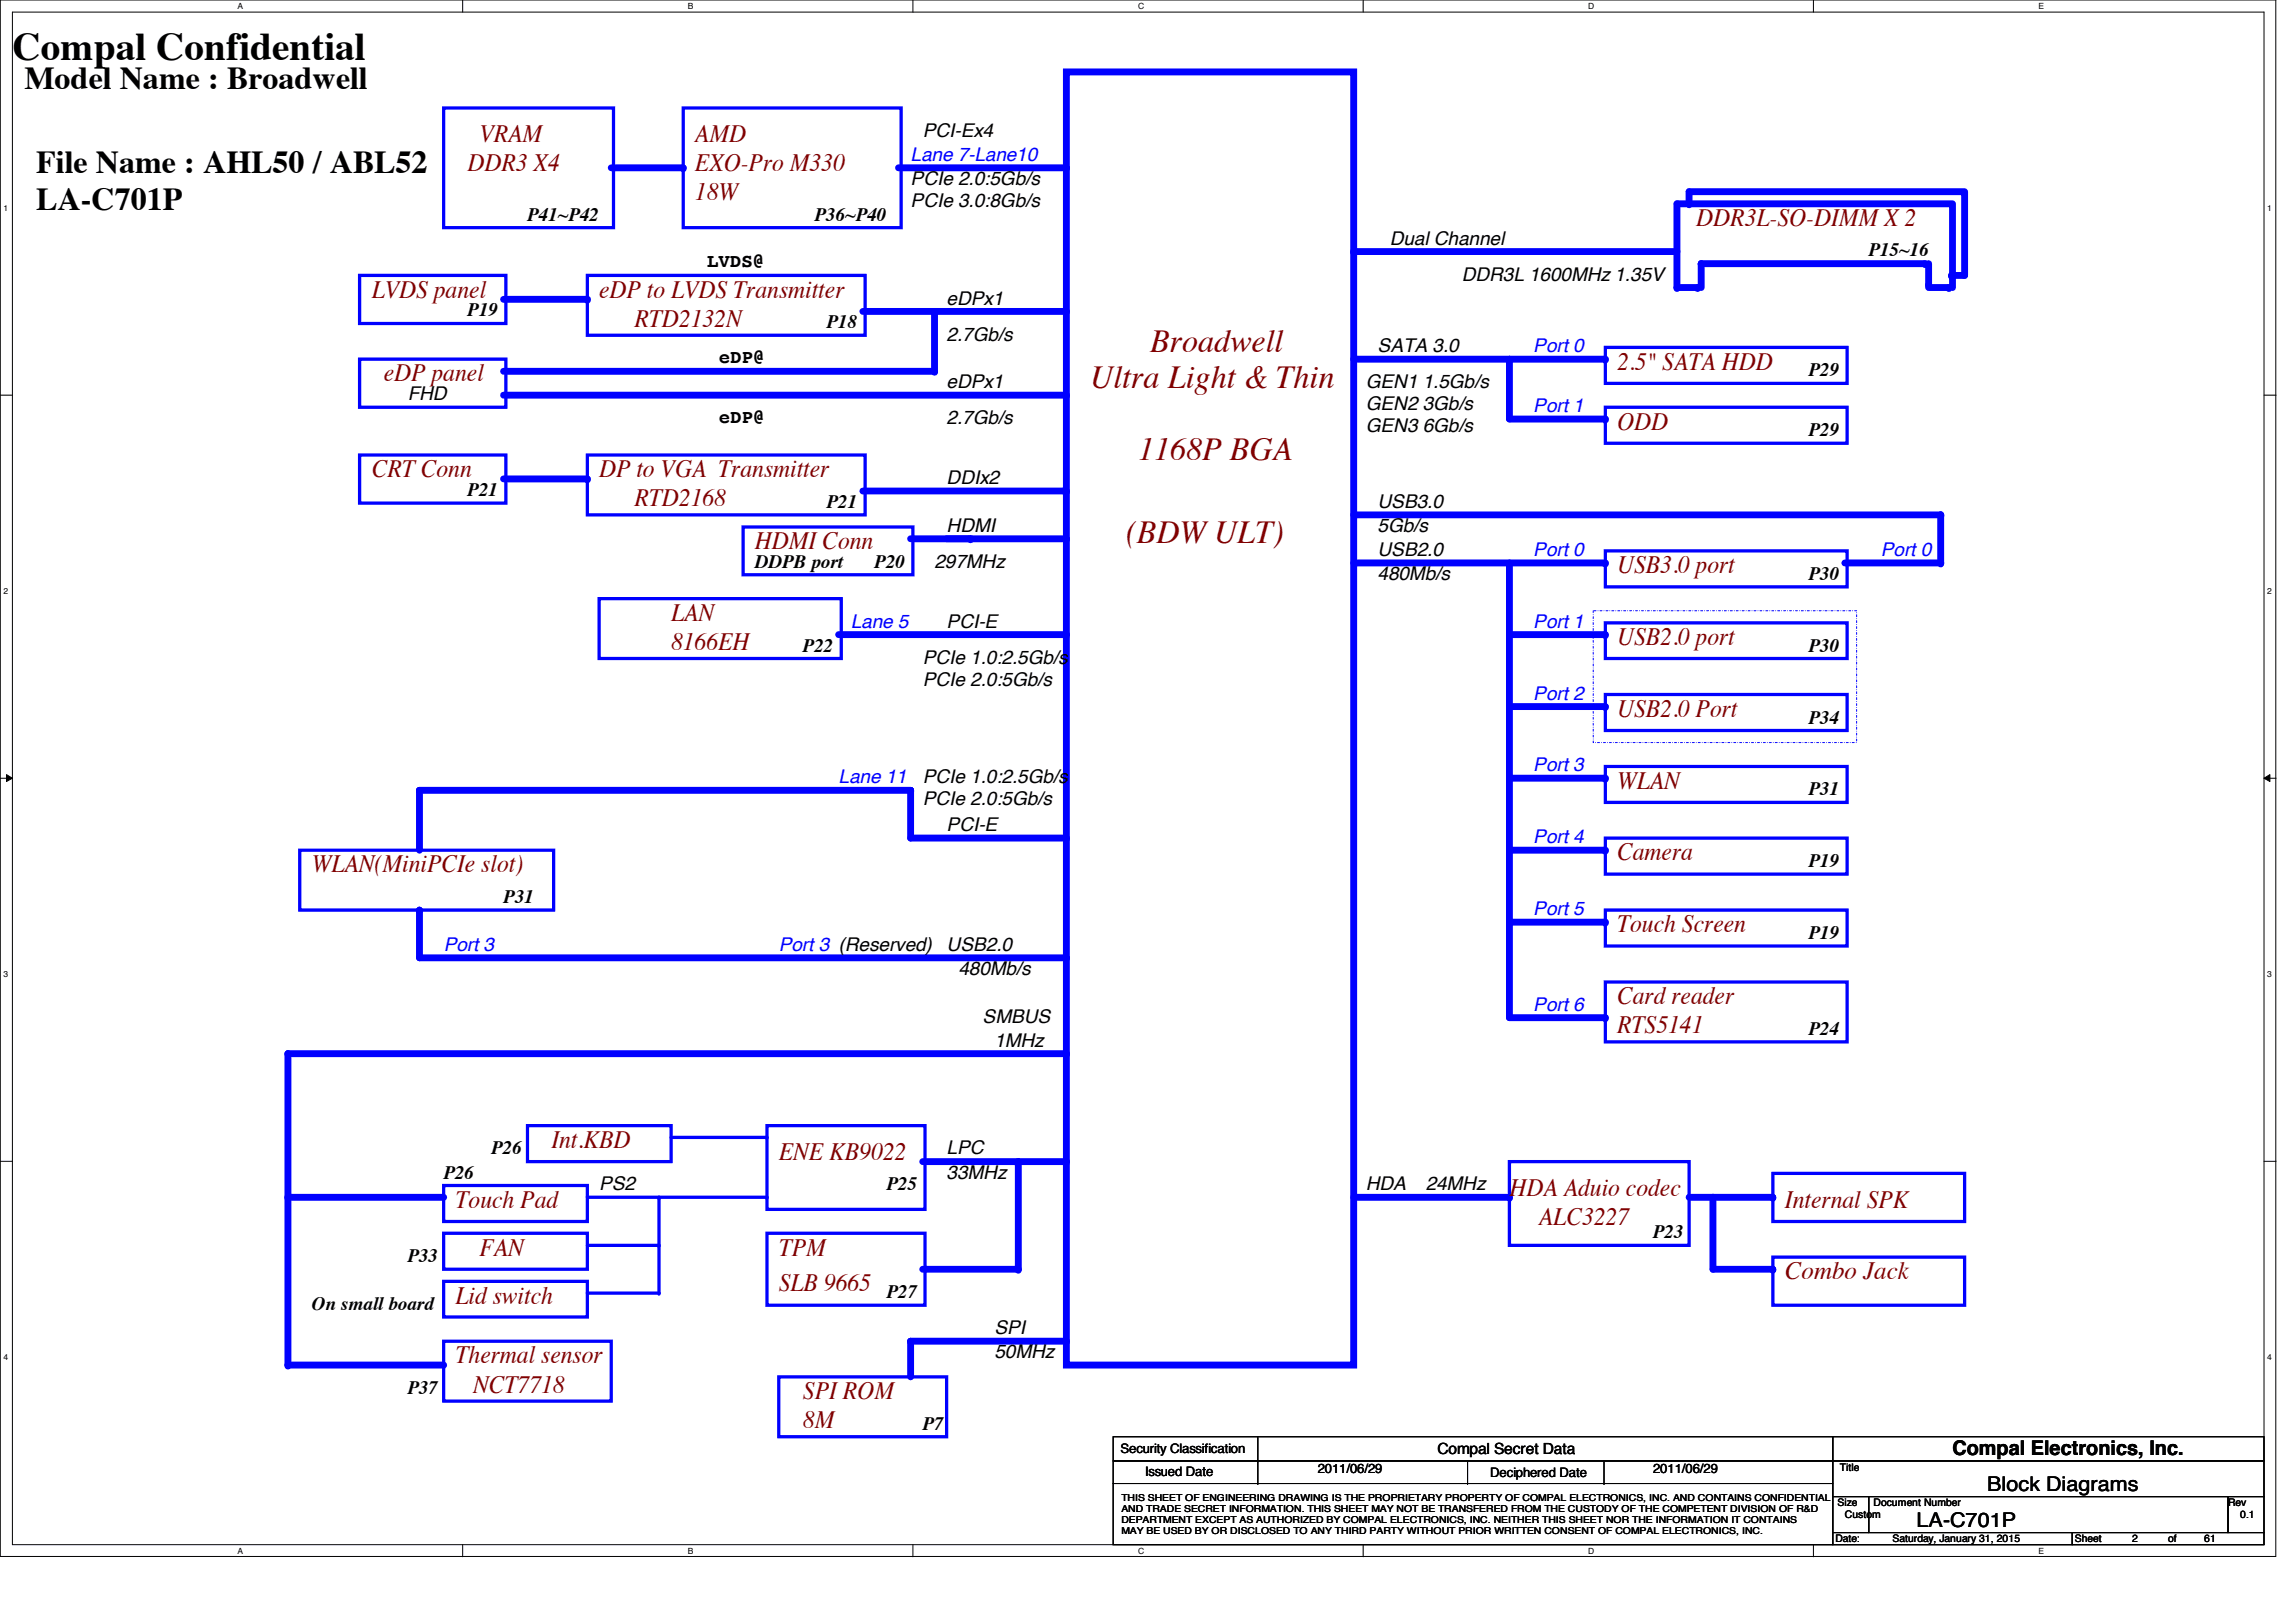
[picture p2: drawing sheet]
<svg xmlns="http://www.w3.org/2000/svg" width="297mm" height="210mm" viewBox="0 0 297 210" stroke-linecap="round" stroke-linejoin="round" font-family="sans-serif">
<defs><g id="words">
<text font-size="5.1" x="1.6" y="7.7">Compal Confidential</text>
<g font-size="4.1">
<text x="3.2" y="11.5">Model Name : Broadwell</text>
<text x="4.7" y="22.4">File Name : AHL50 / ABL52</text>
<text x="4.7" y="27.2">LA-C701P</text>
</g>
<g font-size="4.1" fill="#800000">
<text x="148.8" y="45.6">Broadwell</text>
<text x="141.1" y="50.2">Ultra Light &amp; Thin</text>
<text x="147.2" y="59.5">1168P BGA</text>
<text x="145.7" y="70.3">(BDW ULT)</text>
</g>
<g font-size="3.2" fill="#800000">
<text x="60.5" y="22.1">DDR3 X4</text>
<text x="62" y="18.4">VRAM</text>
<text x="89.9" y="18.4">AMD</text>
<text x="89.9" y="22.1">EXO-Pro M330</text>
<text x="89.9" y="25.9">18W</text>
<text x="219.5" y="29.3">DDR3L-SO-DIMM X 2</text>
<text x="48.1" y="38.5">LVDS panel</text>
<text x="77.5" y="38.5">eDP to LVDS Transmitter</text>
<text x="82.1" y="42.3">RTD2132N</text>
<text x="209.2" y="47.8">2.5&quot; SATA HDD</text>
<text x="49.7" y="49.4">eDP panel</text>
<text x="209.2" y="55.6">ODD</text>
<text x="48.1" y="61.8">CRT Conn</text>
<text x="77.5" y="61.8">DP to VGA Transmitter</text>
<text x="82.1" y="65.5">RTD2168</text>
<text x="97.7" y="71.1">HDMI Conn</text>
<text x="209.2" y="74.2">USB3.0 port</text>
<text x="86.8" y="80.3">LAN</text>
<text x="209.2" y="83.5">USB2.0 port</text>
<text x="86.8" y="84.1">8166EH</text>
<text x="209.2" y="92.8">USB2.0 Port</text>
<text x="209.2" y="102.1">WLAN</text>
<text x="40.3" y="112.9">WLAN(MiniPCIe slot)</text>
<text x="209.2" y="111.3">Camera</text>
<text x="209.2" y="120.6">Touch Screen</text>
<text x="209.2" y="130">Card reader</text>
<text x="209.2" y="133.7">RTS5141</text>
<text x="71.3" y="148.5">Int.KBD</text>
<text x="100.7" y="150.1">ENE KB9022</text>
<text x="195.3" y="154.7">HDA Aduio codec</text>
<text x="58.9" y="156.3">Touch Pad</text>
<text x="199.1" y="158.5">ALC3227</text>
<text x="230.9" y="156.3">Internal SPK</text>
<text x="62" y="162.5">FAN</text>
<text x="100.7" y="162.5">TPM</text>
<text x="100.7" y="167.1">SLB 9665</text>
<text x="230.9" y="165.6">Combo Jack</text>
<text x="58.9" y="168.7">Lid switch</text>
<text x="58.9" y="176.4">Thermal sensor</text>
<text x="61.2" y="180.2">NCT7718</text>
<text x="103.9" y="181.1">SPI ROM</text>
<text x="103.9" y="184.8">8M</text>
</g>
<g font-size="2.6">
<text x="252.6" y="188.3">Compal Electronics, Inc.</text>
<text x="247.9" y="197.6">LA-C701P</text>
<text x="257.1" y="193">Block Diagrams</text>
</g>
<g font-size="2.5">
<text x="119.4" y="17.7">PCI-Ex4</text>
<text x="117.8" y="23.9">PCIe 2.0:5Gb/s</text>
<text x="68.2" y="28.6">P41~P42</text>
<text x="105.4" y="28.6">P36~P40</text>
<text x="117.8" y="26.8">PCIe 3.0:8Gb/s</text>
<text x="91.5" y="34.5">LVDS@</text>
<text x="179.8" y="31.7">Dual Channel</text>
<text x="241.8" y="33.2">P15~16</text>
<text x="60.5" y="40.9">P19</text>
<text x="122.5" y="39.4">eDPx1</text>
<text x="189.1" y="36.3">DDR3L 1600MHz 1.35V</text>
<text x="93" y="46.9">eDP@</text>
<text x="107" y="42.5">P18</text>
<text x="122.5" y="44.1">2.7Gb/s</text>
<text x="178.2" y="45.6">SATA 3.0</text>
<text x="52.7" y="51.8">FHD</text>
<text x="122.5" y="50.2">eDPx1</text>
<text x="176.7" y="50.2">GEN1 1.5Gb/s</text>
<text x="176.7" y="53.1">GEN2 3Gb/s</text>
<text x="234" y="48.7">P29</text>
<text x="93" y="54.7">eDP@</text>
<text x="122.5" y="54.9">2.7Gb/s</text>
<text x="176.7" y="55.9">GEN3 6Gb/s</text>
<text x="234" y="56.4">P29</text>
<text x="60.5" y="64.2">P21</text>
<text x="107" y="65.7">P21</text>
<text x="122.5" y="62.7">DDIx2</text>
<text x="178.2" y="65.7">USB3.0</text>
<text x="122.5" y="68.8">HDMI</text>
<text x="178.2" y="71.9">USB2.0</text>
<text x="178.2" y="68.8">5Gb/s</text>
<text x="97.7" y="73.5">DDPB port</text>
<text x="113.2" y="73.5">P20</text>
<text x="120.9" y="73.5">297MHz</text>
<text x="178.2" y="75.1">480Mb/s</text>
<text x="234" y="75.1">P30</text>
<text x="122.5" y="81.2">PCI-E</text>
<text x="103.9" y="84.3">P22</text>
<text x="119.4" y="85.9">PCIe 1.0:2.5Gb/s</text>
<text x="119.4" y="88.7">PCIe 2.0:5Gb/s</text>
<text x="234" y="84.3">P30</text>
<text x="234" y="93.6">P34</text>
<text x="119.4" y="101.4">PCIe 1.0:2.5Gb/s</text>
<text x="119.4" y="104.2">PCIe 2.0:5Gb/s</text>
<text x="122.5" y="107.6">PCI-E</text>
<text x="234" y="102.9">P31</text>
<text x="234" y="112.2">P19</text>
<text x="65.1" y="116.9">P31</text>
<text x="122.5" y="123.1">USB2.0</text>
<text x="234" y="121.5">P19</text>
<text x="124" y="126.2">480Mb/s</text>
<text x="127.1" y="132.4">SMBUS</text>
<text x="128.6" y="135.5">1MHz</text>
<text x="234" y="133.9">P24</text>
<text x="63.6" y="149.4">P26</text>
<text x="122.5" y="149.4">LPC</text>
<text x="57.4" y="152.5">P26</text>
<text x="77.5" y="154.1">PS2</text>
<text x="114.7" y="154.1">P25</text>
<text x="122.5" y="152.5">33MHz</text>
<text x="176.7" y="154.1">HDA</text>
<text x="184.4" y="154.1">24MHz</text>
<text x="213.9" y="160.3">P23</text>
<text x="52.7" y="163.4">P33</text>
<text x="40.3" y="169.5">On small board</text>
<text x="114.7" y="168">P27</text>
<text x="128.6" y="172.6">SPI</text>
<text x="128.6" y="175.8">50MHz</text>
<text x="52.7" y="180.4">P37</text>
<text x="119.4" y="185">P7</text>
</g>
<g font-size="2.5" fill="#00f">
<text x="117.8" y="20.8">Lane 7-Lane10</text>
<text x="198.4" y="45.6">Port 0</text>
<text x="198.4" y="53.3">Port 1</text>
<text x="198.4" y="71.9">Port 0</text>
<text x="243.3" y="71.9">Port 0</text>
<text x="110.1" y="81.2">Lane 5</text>
<text x="198.4" y="81.2">Port 1</text>
<text x="198.4" y="90.6">Port 2</text>
<text x="108.5" y="101.4">Lane 11</text>
<text x="198.4" y="99.8">Port 3</text>
<text x="198.4" y="109.1">Port 4</text>
<text x="198.4" y="118.4">Port 5</text>
<text x="57.4" y="123.1">Port 3</text>
<text x="100.7" y="123.1">Port 3 (Reserved)</text>
<text x="198.4" y="130.8">Port 6</text>
</g>
<text font-size="2" x="186" y="188.2">Compal Secret Data</text>
<g font-size="1.7">
<text x="144.9" y="188.1">Security Classification</text>
<text x="148.2" y="191.1">Issued Date</text>
<text x="170.5" y="190.6">2011/06/29</text>
<text x="192.8" y="191.2">Deciphered Date</text>
<text x="213.9" y="190.6">2011/06/29</text>
</g>
<g font-size="1.4">
<text x="238" y="190.4">Title</text>
<text x="237.7" y="194.9">Size</text>
<text x="238.7" y="196.5">Custom</text>
<text x="242.4" y="194.9">Document Number</text>
<text x="288.2" y="194.9">Rev</text>
<text x="289.8" y="196.5">0.1</text>
<text x="237.4" y="199.6">Date:</text>
<text x="244.9" y="199.6">Saturday, January 31, 2015</text>
<text x="268.4" y="199.6">Sheet</text>
<text x="275.8" y="199.6">2</text>
<text x="280.5" y="199.6">of</text>
<text x="285.2" y="199.6">61</text>
</g>
<g font-size="1.2">
<text x="145.1" y="197.1">DEPARTMENT EXCEPT AS AUTHORIZED BY COMPAL ELECTRONICS, INC. NEITHER THIS SHEET NOR THE INFORMATION IT CONTAINS</text>
<text x="145.1" y="194.2">THIS SHEET OF ENGINEERING DRAWING IS THE PROPRIETARY PROPERTY OF COMPAL ELECTRONICS, INC. AND CONTAINS CONFIDENTIAL</text>
<text x="145.1" y="195.7">AND TRADE SECRET INFORMATION. THIS SHEET MAY NOT BE TRANSFERED FROM THE CUSTODY OF THE COMPETENT DIVISION OF R&amp;D</text>
<text x="145.1" y="198.5">MAY BE USED BY OR DISCLOSED TO ANY THIRD PARTY WITHOUT PRIOR WRITTEN CONSENT OF COMPAL ELECTRONICS, INC.</text>
</g>
<g font-size="1.1">
<text x="30.7" y="1.2">A</text>
<text x="89" y="1.2">B</text>
<text x="147.2" y="1.2">C</text>
<text x="205.5" y="1.2">D</text>
<text x="263.7" y="1.2">E</text>
<text x=".5" y="27.3">1</text>
<text x="293.3" y="27.3">1</text>
<text x=".5" y="76.9">2</text>
<text x="293.3" y="76.9">2</text>
<text x=".5" y="126.4">3</text>
<text x="293.3" y="126.4">3</text>
<text x=".5" y="176">4</text>
<text x="293.3" y="176">4</text>
<text x="30.7" y="201.1">A</text>
<text x="89" y="201.1">B</text>
<text x="147.2" y="201.1">C</text>
<text x="205.5" y="201.1">D</text>
<text x="263.7" y="201.1">E</text>
</g>
</g></defs>
<path d="M0 0h294.4v201.4h-294.4zM1.6 1.6h291.3v198.3h-291.3z" fill="none" stroke="#000" stroke-width=".13"/>
<g fill="#fff">
<path d="M30.7 .2h.7v1.2h-.7z"/>
<path d="M30.7 200.1h.7v1.2h-.7z"/>
</g>
<path d="M59.9 0v1.6M59.9 199.9v1.6" fill="none" stroke="#000" stroke-width=".13"/>
<g fill="#fff">
<path d="M89 .2h.7v1.2h-.7z"/>
<path d="M89 200.1h.7v1.2h-.7z"/>
</g>
<path d="M118.1 0v1.6M118.1 199.9v1.6" fill="none" stroke="#000" stroke-width=".13"/>
<g fill="#fff">
<path d="M147.2 .2h.8v1.2h-.8z"/>
<path d="M147.2 200.1h.8v1.2h-.8z"/>
</g>
<path d="M176.4 0v1.6M176.4 199.9v1.6" fill="none" stroke="#000" stroke-width=".13"/>
<g fill="#fff">
<path d="M205.5 .2h.7v1.2h-.7z"/>
<path d="M205.5 200.1h.7v1.2h-.7z"/>
</g>
<path d="M234.6 0v1.6M234.6 199.9v1.6" fill="none" stroke="#000" stroke-width=".13"/>
<g fill="#fff">
<path d="M263.7 .2h.8v1.2h-.8z"/>
<path d="M263.7 200.1h.8v1.2h-.8z"/>
<path d="M.5 26.3h.6v1.2h-.6z"/>
<path d="M293.3 26.3h.6v1.2h-.6z"/>
<path d="M.5 75.9h.6v1.2h-.6z"/>
<path d="M293.3 75.9h.6v1.2h-.6z"/>
</g>
<path d="M0 51.1h1.6M292.9 51.1h1.6" fill="none" stroke="#000" stroke-width=".13"/>
<g fill="#fff">
<path d="M.5 125.5h.6v1.2h-.6z"/>
<path d="M293.3 125.5h.6v1.2h-.6z"/>
</g>
<path d="M0 100.7h1.6M.8 100.2l.8 .5-.8 .4zM292.9 100.7l.8-.5v.9zM292.9 100.7h1.6" fill="none" stroke="#000" stroke-width=".13"/>
<path d="M.8 100.2l.8 .5-.8 .4zM292.9 100.7l.8-.5v.9z" fill="#000"/>
<g fill="#fff">
<path d="M.5 175h.6v1.2h-.6z"/>
<path d="M293.3 175h.6v1.2h-.6z"/>
</g>
<path d="M0 150.3h1.6M292.9 150.3h1.6" fill="none" stroke="#000" stroke-width=".13"/>
<path d="M138 9.3h37.1v167.4h-37.1zM175.1 32.6h41.9" fill="none" stroke="#00f" stroke-width=".89"/>
<circle cx="175.1" cy="32.6" r=".44" fill="#00f"/>
<path d="M252.5 35.6h1.7" fill="none" stroke="#00f" stroke-width=".89"/>
<circle cx="252.5" cy="35.6" r=".44" fill="#00f"/>
<path d="M217 26.4h35.6v10.8M218.5 24.8v1.6" fill="none" stroke="#00f" stroke-width=".89"/>
<circle cx="218.5" cy="26.4" r=".44" fill="#00f"/>
<path d="M220.1 34.1h28.9" fill="none" stroke="#00f" stroke-width=".89"/>
<circle cx="249" cy="34.1" r=".44" fill="#00f"/>
<path d="M218.5 24.8h35.7v10.8M249.5 34.1v2.8" fill="none" stroke="#00f" stroke-width=".89"/>
<circle cx="249.5" cy="36.9" r=".44" fill="#00f"/>
<path d="M175.1 46.5h32.6" fill="none" stroke="#00f" stroke-width=".89"/>
<circle cx="207.7" cy="46.5" r=".44" fill="#00f"/>
<path d="M195.3 54.2h12.4" fill="none" stroke="#00f" stroke-width=".89"/>
<circle cx="207.7" cy="54.2" r=".44" fill="#00f"/>
<path d="M207.7 71.3h31.3v4.6h-31.3zM207.7 80.6h31.3v4.6h-31.3zM207.7 108.5h31.3v4.6h-31.3z" fill="none" stroke="#00f" stroke-width=".42"/>
<path d="M175.1 72.9h32.6" fill="none" stroke="#00f" stroke-width=".89"/>
<circle cx="207.7" cy="72.9" r=".44" fill="#00f"/>
<path d="M195.3 72.9v58.8" fill="none" stroke="#00f" stroke-width=".89"/>
<circle cx="195.3" cy="72.9" r=".44" fill="#00f"/>
<path d="M195.3 82.1h12.4" fill="none" stroke="#00f" stroke-width=".89"/>
<circle cx="207.7" cy="82.1" r=".44" fill="#00f"/>
<path d="M195.3 100.7h12.4" fill="none" stroke="#00f" stroke-width=".89"/>
<circle cx="207.7" cy="100.7" r=".44" fill="#00f"/>
<path d="M175.1 66.6h76" fill="none" stroke="#00f" stroke-width=".89"/>
<circle cx="251.1" cy="66.6" r=".44" fill="#00f"/>
<path d="M238.7 72.9h12.4" fill="none" stroke="#00f" stroke-width=".89"/>
<circle cx="251.1" cy="72.9" r=".44" fill="#00f"/>
<path d="M119.4 150.3h18.6" fill="none" stroke="#00f" stroke-width=".89"/>
<circle cx="138" cy="150.3" r=".44" fill="#00f"/>
<path d="M57.4 153.4h18.6v4.7h-18.6zM68.2 145.7h18.6v4.6h-18.6zM86.8 147.2h12.4M99.2 145.7h20.5v10.8h-20.5zM57.4 165.8h18.6v4.6h-18.6z" fill="none" stroke="#00f" stroke-width=".42"/>
<circle cx="99.2" cy="147.2" r=".21" fill="#00f"/>
<path d="M76 154.9h9.3" fill="none" stroke="#00f" stroke-width=".42"/>
<circle cx="85.3" cy="154.9" r=".21" fill="#00f"/>
<path d="M76 167.3h9.3" fill="none" stroke="#00f" stroke-width=".42"/>
<circle cx="85.3" cy="167.3" r=".21" fill="#00f"/>
<path d="M85.3 154.9v12.4" fill="none" stroke="#00f" stroke-width=".42"/>
<circle cx="85.3" cy="154.9" r=".21" fill="#00f"/>
<path d="M217 26.4v10.8" fill="none" stroke="#00f" stroke-width=".89"/>
<circle cx="217" cy="37.2" r=".44" fill="#00f"/>
<path d="M217 37.2h2.6" fill="none" stroke="#00f" stroke-width=".89"/>
<circle cx="219.6" cy="37.2" r=".44" fill="#00f"/>
<path d="M220.1 34.1v3.1" fill="none" stroke="#00f" stroke-width=".89"/>
<circle cx="220.1" cy="34.1" r=".44" fill="#00f"/>
<path d="M249.5 37.2h2.6" fill="none" stroke="#00f" stroke-width=".89"/>
<circle cx="252.1" cy="37.2" r=".44" fill="#00f"/>
<path d="M117.8 173.6h20.2" fill="none" stroke="#00f" stroke-width=".89"/>
<circle cx="138" cy="173.6" r=".44" fill="#00f"/>
<path d="M96.1 68.2h22v6.2h-22zM100.7 178.2h21.8v7.7h-21.8z" fill="none" stroke="#00f" stroke-width=".42"/>
<path d="M122.5 69.7h15.5" fill="none" stroke="#00f" stroke-width=".89"/>
<circle cx="138" cy="69.7" r=".44" fill="#00f"/>
<path d="M207.7 52.7h31.3v4.7h-31.3zM207.7 45h31.3v4.6h-31.3z" fill="none" stroke="#00f" stroke-width=".42"/>
<path d="M195.3 91.4h12.4" fill="none" stroke="#00f" stroke-width=".89"/>
<circle cx="207.7" cy="91.4" r=".44" fill="#00f"/>
<path d="M57.4 159.6h18.6v4.7h-18.6zM76 161.2h9.3" fill="none" stroke="#00f" stroke-width=".42"/>
<circle cx="85.3" cy="161.2" r=".21" fill="#00f"/>
<path d="M77.5 77.5h31.3v7.7h-31.3z" fill="none" stroke="#00f" stroke-width=".42"/>
<path d="M117.8 69.7h7.8" fill="none" stroke="#00f" stroke-width=".89"/>
<circle cx="125.6" cy="69.7" r=".44" fill="#00f"/>
<path d="M38.8 110h32.8v7.8h-32.8z" fill="none" stroke="#00f" stroke-width=".42"/>
<path d="M195.3 46.5v7.7" fill="none" stroke="#00f" stroke-width=".89"/>
<circle cx="195.3" cy="46.5" r=".44" fill="#00f"/>
<path d="M207.7 89.9h31.3v4.6h-31.3z" fill="none" stroke="#00f" stroke-width=".42"/>
<path d="M111.6 40.3h26.4" fill="none" stroke="#00f" stroke-width=".89"/>
<circle cx="138" cy="40.3" r=".44" fill="#00f"/>
<path d="M46.5 35.6h18.9v6.3h-18.9zM76 35.6h35.9v7.8h-35.9z" fill="none" stroke="#00f" stroke-width=".42"/>
<path d="M65.1 38.7h10.9" fill="none" stroke="#00f" stroke-width=".89"/>
<circle cx="76" cy="38.7" r=".44" fill="#00f"/>
<path d="M207.7 127.1h31.3v7.7h-31.3z" fill="none" stroke="#00f" stroke-width=".42"/>
<path d="M108.5 82.1h29.5" fill="none" stroke="#00f" stroke-width=".89"/>
<circle cx="138" cy="82.1" r=".44" fill="#00f"/>
<path d="M251.1 66.6v6.3" fill="none" stroke="#00f" stroke-width=".89"/>
<circle cx="251.1" cy="66.6" r=".44" fill="#00f"/>
<path d="M221.6 164.3h7.8" fill="none" stroke="#00f" stroke-width=".89"/>
<circle cx="229.4" cy="164.3" r=".44" fill="#00f"/>
<path d="M195.3 150.3h23.2v10.9h-23.2zM229.4 162.7h24.8v6.2h-24.8z" fill="none" stroke="#00f" stroke-width=".42"/>
<path d="M175.1 154.9h20.2" fill="none" stroke="#00f" stroke-width=".89"/>
<circle cx="195.3" cy="154.9" r=".44" fill="#00f"/>
<path d="M218.5 154.9h10.9" fill="none" stroke="#00f" stroke-width=".89"/>
<circle cx="229.4" cy="154.9" r=".44" fill="#00f"/>
<path d="M221.6 154.9v9.4" fill="none" stroke="#00f" stroke-width=".89"/>
<circle cx="221.6" cy="154.9" r=".44" fill="#00f"/>
<path d="M88.4 14h28.2v15.5h-28.2z" fill="none" stroke="#00f" stroke-width=".42"/>
<path d="M116.2 21.7h21.8" fill="none" stroke="#00f" stroke-width=".89"/>
<circle cx="138" cy="21.7" r=".44" fill="#00f"/>
<path d="M79.1 21.7h9.3" fill="none" stroke="#00f" stroke-width=".89"/>
<circle cx="88.4" cy="21.7" r=".44" fill="#00f"/>
<path d="M57.4 14h22v15.5h-22z" fill="none" stroke="#00f" stroke-width=".42"/>
<path d="M117.8 108.5h20.2" fill="none" stroke="#00f" stroke-width=".89"/>
<circle cx="138" cy="108.5" r=".44" fill="#00f"/>
<path d="M54.3 124h83.7" fill="none" stroke="#00f" stroke-width=".89"/>
<circle cx="138" cy="124" r=".44" fill="#00f"/>
<path d="M54.3 102.3h63.5" fill="none" stroke="#00f" stroke-width=".89"/>
<circle cx="117.8" cy="102.3" r=".44" fill="#00f"/>
<path d="M117.8 102.3v6.2" fill="none" stroke="#00f" stroke-width=".89"/>
<circle cx="117.8" cy="102.3" r=".44" fill="#00f"/>
<path d="M54.3 102.3v7.7" fill="none" stroke="#00f" stroke-width=".89"/>
<circle cx="54.3" cy="102.3" r=".44" fill="#00f"/>
<path d="M54.3 117.8v6.2" fill="none" stroke="#00f" stroke-width=".89"/>
<circle cx="54.3" cy="117.8" r=".44" fill="#00f"/>
<path d="M229.4 151.8h24.8v6.3h-24.8z" fill="none" stroke="#00f" stroke-width=".42"/>
<path d="M37.2 136.4h100.8" fill="none" stroke="#00f" stroke-width=".89"/>
<circle cx="138" cy="136.4" r=".44" fill="#00f"/>
<path d="M37.2 136.4v40.3" fill="none" stroke="#00f" stroke-width=".89"/>
<circle cx="37.2" cy="136.4" r=".44" fill="#00f"/>
<path d="M117.8 173.6v4.6" fill="none" stroke="#00f" stroke-width=".89"/>
<circle cx="117.8" cy="173.6" r=".44" fill="#00f"/>
<path d="M207.7 99.2h31.3v4.6h-31.3z" fill="none" stroke="#00f" stroke-width=".42"/>
<path d="M206.1 79h34.1v17.1h-34.1z" fill="none" stroke="#00f" stroke-width=".13" stroke-dasharray=".3 .3 0 .3"/>
<path d="M111.6 63.5h26.4" fill="none" stroke="#00f" stroke-width=".89"/>
<circle cx="138" cy="63.5" r=".44" fill="#00f"/>
<path d="M46.5 58.9h18.9v6.2h-18.9z" fill="none" stroke="#00f" stroke-width=".42"/>
<path d="M131.7 150.3v14" fill="none" stroke="#00f" stroke-width=".89"/>
<circle cx="131.7" cy="150.3" r=".44" fill="#00f"/>
<path d="M119.4 164.3h12.3" fill="none" stroke="#00f" stroke-width=".89"/>
<circle cx="131.7" cy="164.3" r=".44" fill="#00f"/>
<path d="M207.7 117.8h31.3v4.6h-31.3z" fill="none" stroke="#00f" stroke-width=".42"/>
<path d="M195.3 119.3h12.4" fill="none" stroke="#00f" stroke-width=".89"/>
<circle cx="207.7" cy="119.3" r=".44" fill="#00f"/>
<path d="M195.3 110h12.4" fill="none" stroke="#00f" stroke-width=".89"/>
<circle cx="207.7" cy="110" r=".44" fill="#00f"/>
<path d="M195.3 131.7h12.4" fill="none" stroke="#00f" stroke-width=".89"/>
<circle cx="207.7" cy="131.7" r=".44" fill="#00f"/>
<path d="M76 58.9h35.9v7.7h-35.9zM99.2 159.6h20.5v9.3h-20.5zM57.4 173.6h21.7v7.7h-21.7z" fill="none" stroke="#00f" stroke-width=".42"/>
<path d="M65.1 62h10.9" fill="none" stroke="#00f" stroke-width=".89"/>
<circle cx="76" cy="62" r=".44" fill="#00f"/>
<path d="M65.1 51.1h72.9" fill="none" stroke="#00f" stroke-width=".89"/>
<circle cx="138" cy="51.1" r=".44" fill="#00f"/>
<path d="M65.1 48h55.8" fill="none" stroke="#00f" stroke-width=".89"/>
<circle cx="120.9" cy="48" r=".44" fill="#00f"/>
<path d="M120.9 40.3v7.7" fill="none" stroke="#00f" stroke-width=".89"/>
<circle cx="120.9" cy="40.3" r=".44" fill="#00f"/>
<path d="M46.5 46.5h18.9v6.2h-18.9zM85.3 154.9h13.9" fill="none" stroke="#00f" stroke-width=".42"/>
<circle cx="99.2" cy="154.9" r=".21" fill="#00f"/>
<path d="M37.2 154.9h20.2" fill="none" stroke="#00f" stroke-width=".89"/>
<circle cx="37.2" cy="154.9" r=".44" fill="#00f"/>
<path d="M37.2 176.7h20.2" fill="none" stroke="#00f" stroke-width=".89"/>
<circle cx="37.2" cy="176.7" r=".44" fill="#00f"/>
<g fill="none" stroke="#000" stroke-width=".13">
<path d="M144 185.9h93.1v3.2h-93.1zM144 189.1h93.1v2.9h-93.1zM144 192h93.1v7.9h-93.1zM162.7 189.1h.1M162.7 192h.1M162.7 185.9v6.1M189.9 192h.1M189.9 189.1v2.9M207.5 192h.1M207.5 189.1v2.9M237.1 185.9h55.8v3.2h-55.8zM237.1 189.1h55.8v4.6h-55.8z"/>
<path d="M237.1 193.7h4.7v4.6h-4.7zM237.1 198.3h31v1.6h-31zM241.8 193.7h46.4v4.6h-46.4zM268.1 198.3h24.8v1.6h-24.8zM288.2 193.7h4.7v4.6h-4.7z"/>
</g>
<use href="#words"/>
</svg>
